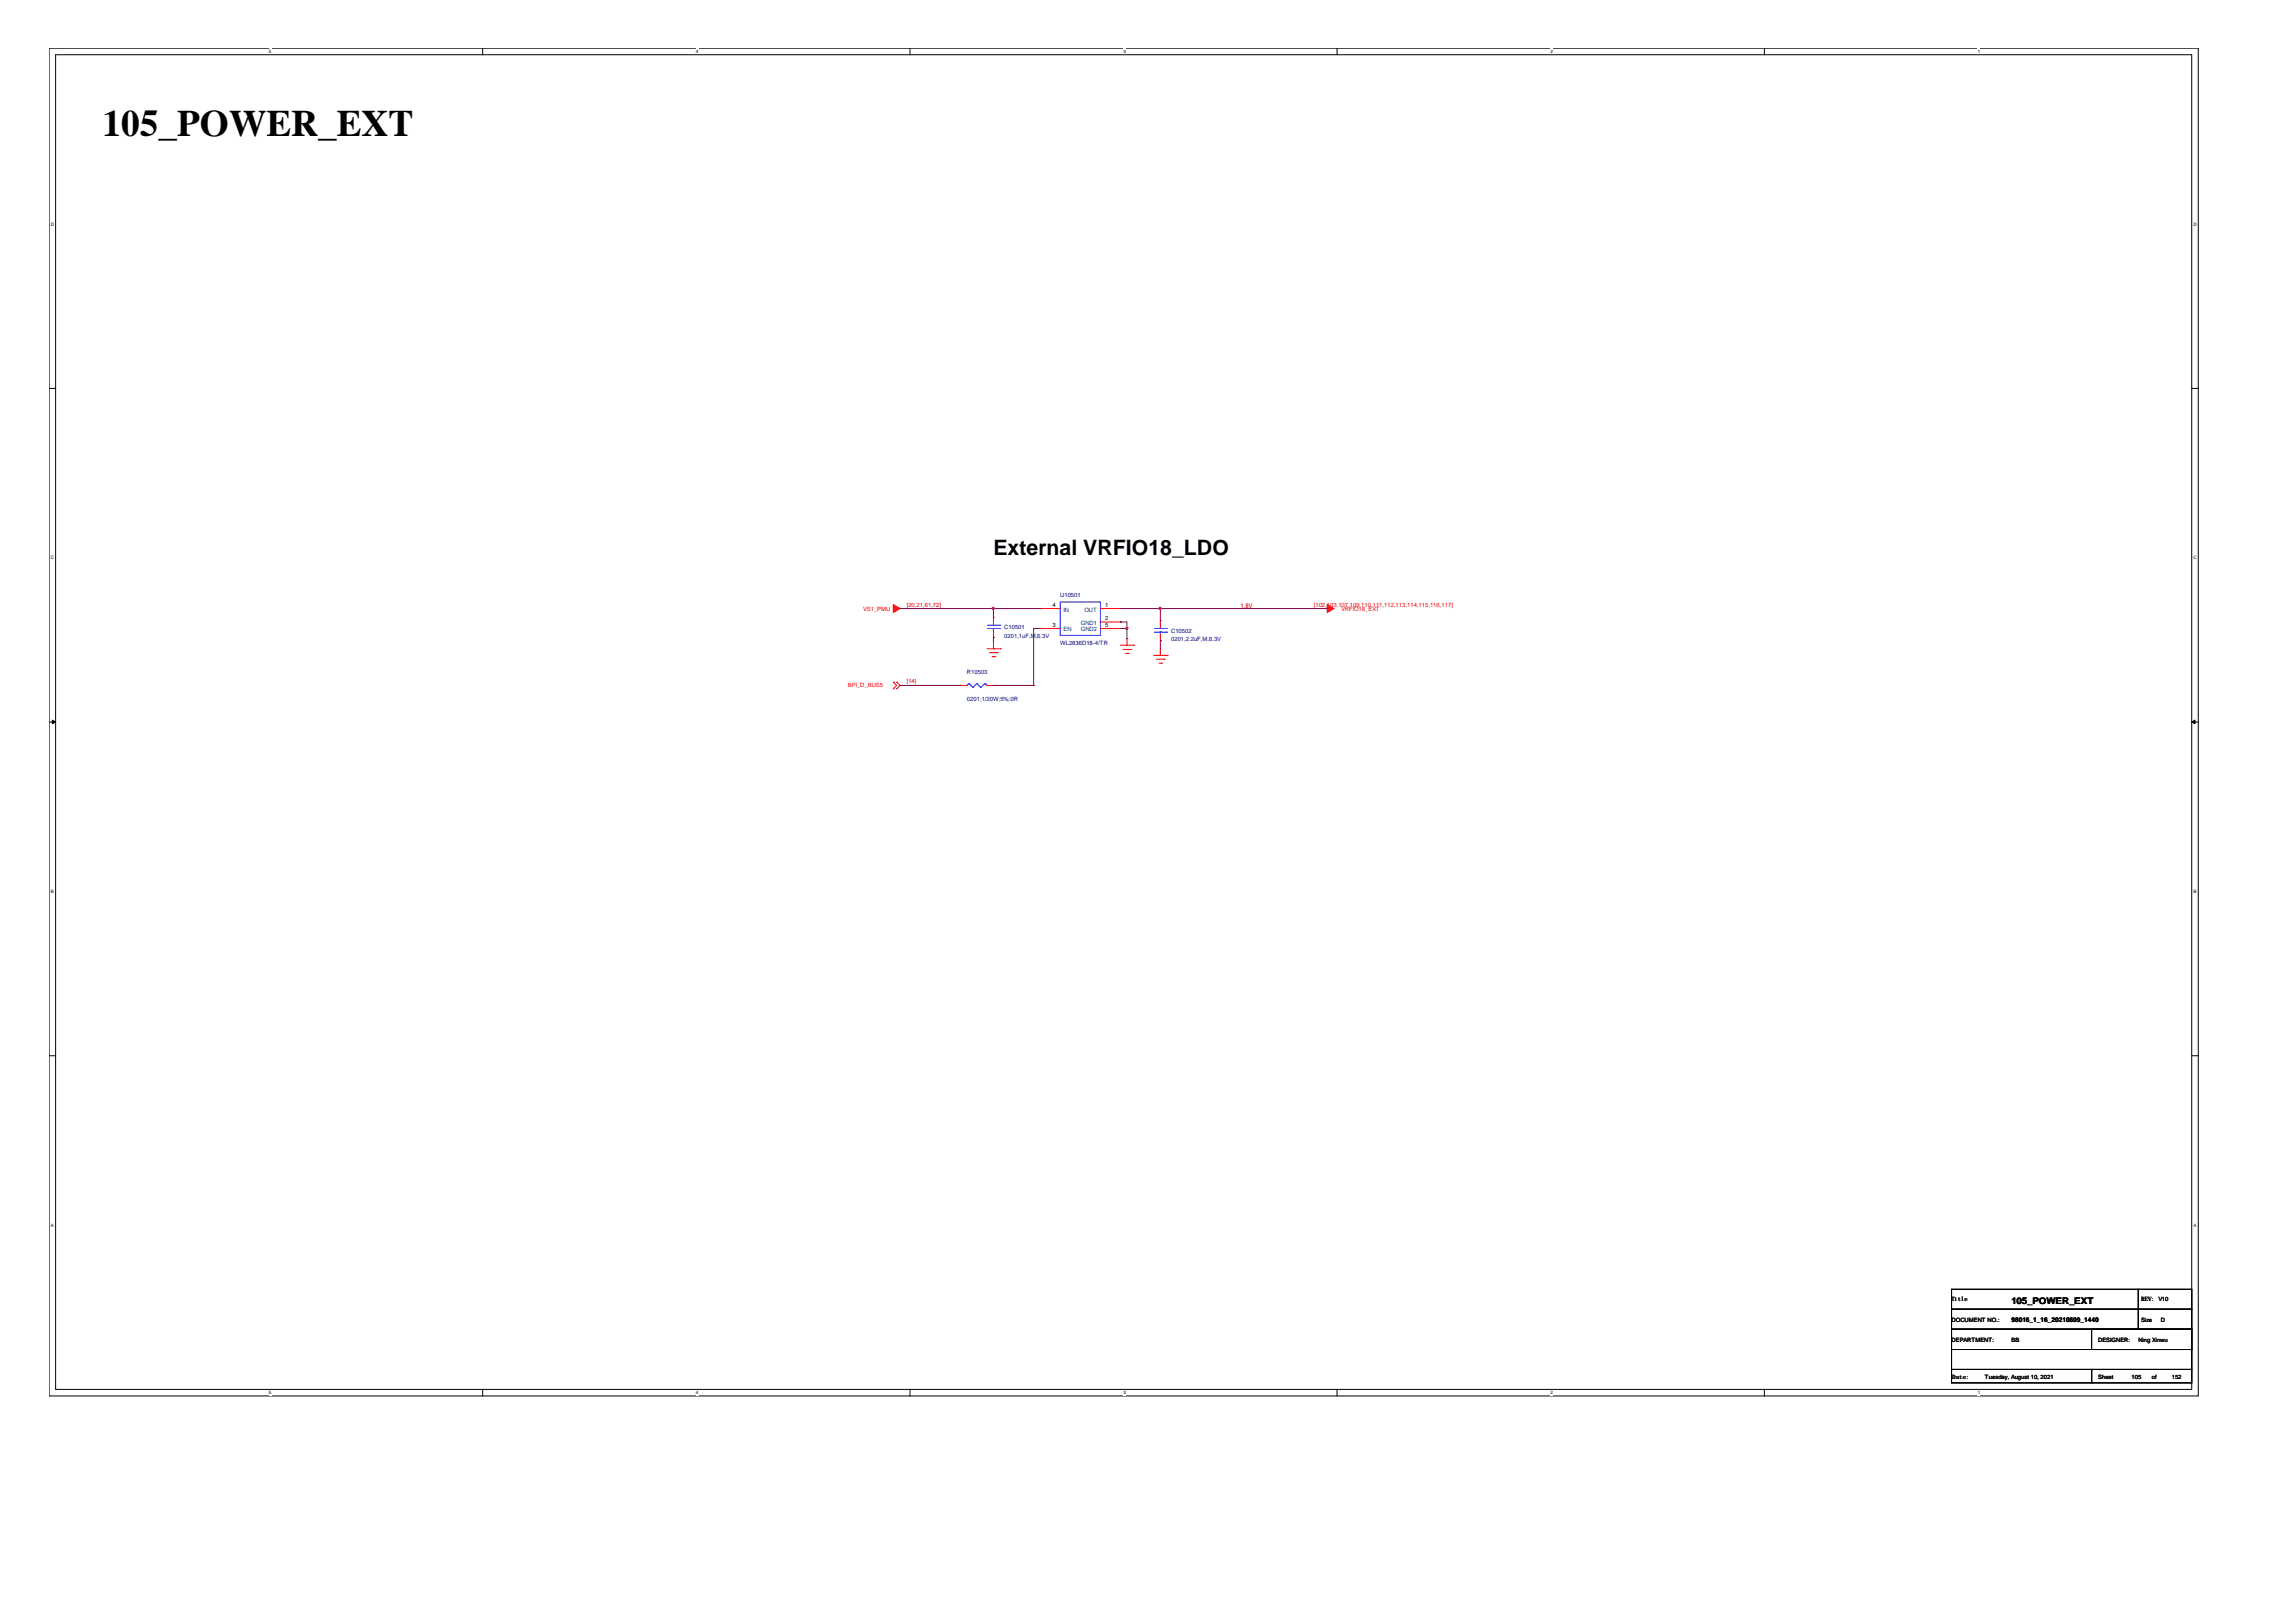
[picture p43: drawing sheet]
<svg xmlns="http://www.w3.org/2000/svg" width="297mm" height="210mm" viewBox="0 0 297 210" stroke-linecap="round" stroke-linejoin="round" font-family="sans-serif">
<defs><g id="words">
<text font-size="4.8" x="13.3" y="17.5">105_POWER_EXT</text>
<text font-size="2.8" x="128.5" y="71.9">External VRFIO18_LDO</text>
<text font-size="1.2" x="260.2" y="168.8">105_POWER_EXT</text>
<g font-size=".8" fill="#000080">
<text x="137.2" y="77.3">U10501</text>
<text x="129.9" y="81.5">C10501</text>
<text x="129.9" y="82.5">0201,1uF,M,6.3V</text>
<text x="137.2" y="83.5">WL2836D18-4/TR</text>
<text x="151.5" y="81.9">C10502</text>
<text x="151.5" y="82.9">0201,2.2uF,M,6.3V</text>
<text x="125.1" y="87.3">R10503</text>
<text x="125.1" y="90.8">0201;1/20W;5%;0R</text>
</g>
<g font-size=".8" fill="#f00">
<text x="111.7" y="79.1">VS1_PMU</text>
<text x="117.3" y="78.5">[20,21,61,72]</text>
<text x="160.5" y="78.7">1.8V</text>
<text x="170" y="78.5">[102,103,107,109,110,111,112,113,114,115,116,117]</text>
<text x="173.5" y="79.1">VRFIO18_EXT</text>
<text x="109.7" y="88.9">BPI_D_BUS5</text>
<text x="117.3" y="88.4">[14]</text>
</g>
<g font-size=".8">
<text x="136.1" y="81.1">3</text>
<text x="136.1" y="78.5">4</text>
<text x="143" y="78.5">1</text>
<text x="143" y="80.3">2</text>
<text x="143" y="81.1">5</text>
<text x="252.5" y="168.4">Title</text>
<text x="252.5" y="171">DOCUMENT NO.:</text>
<text x="252.5" y="173.6">DEPARTMENT:</text>
<text x="260.2" y="173.6">BB</text>
<text x="260.2" y="171.1">98016_1_16_20210809_1440</text>
<text x="271.4" y="173.6">DESIGNER:</text>
<text x="276.6" y="173.6">Ning Xinwu</text>
<text x="277" y="171">Size</text>
<text x="277" y="168.4">REV: V10</text>
<text x="279.6" y="171">D</text>
<text x="252.6" y="178.4">Date:</text>
<text x="256.8" y="178.4">Tuesday, August 10, 2021</text>
<text x="271.4" y="178.4">Sheet</text>
<text x="275.8" y="178.4">105</text>
<text x="278.4" y="178.4">of</text>
<text x="281" y="178.4">152</text>
</g>
<g font-size=".8" fill="#004080">
<text x="137.6" y="81.7">EN</text>
<text x="137.6" y="79.1">IN</text>
<text x="139.8" y="80.9">GND1</text>
<text x="139.8" y="81.7">GND2</text>
<text x="140.3" y="79.1">OUT</text>
</g>
<g font-size=".6">
<text x="34.8" y="6.9">5</text>
<text x="90" y="6.9">4</text>
<text x="145.3" y="6.9">3</text>
<text x="200.6" y="6.9">2</text>
<text x="255.9" y="6.9">1</text>
<text x="6.6" y="29.2">D</text>
<text x="283.8" y="29.2">D</text>
<text x="6.6" y="72.4">C</text>
<text x="283.8" y="72.4">C</text>
<text x="6.6" y="115.6">B</text>
<text x="283.8" y="115.6">B</text>
<text x="6.6" y="158.8">A</text>
<text x="283.8" y="158.8">A</text>
<text x="34.8" y="180.4">5</text>
<text x="90" y="180.4">4</text>
<text x="145.3" y="180.4">3</text>
<text x="200.6" y="180.4">2</text>
<text x="255.9" y="180.4">1</text>
</g>
</g></defs>
<path d="M6.3 6.2h278.1v174.5h-278.1zM7.2 7.1h276.3v172.7h-276.3z" fill="none" stroke="#000" stroke-width=".13"/>
<g fill="#fff">
<path d="M34.8 6.3h.3v.7h-.3z"/>
<path d="M34.8 179.9h.3v.7h-.3z"/>
</g>
<path d="M62.4 6.2v.9M62.4 179.8v.9" fill="none" stroke="#000" stroke-width=".13"/>
<g fill="#fff">
<path d="M90 6.3h.3v.7h-.3z"/>
<path d="M90 179.9h.3v.7h-.3z"/>
</g>
<path d="M117.7 6.2v.9M117.7 179.8v.9" fill="none" stroke="#000" stroke-width=".13"/>
<g fill="#fff">
<path d="M145.3 6.3h.3v.7h-.3z"/>
<path d="M145.3 179.9h.3v.7h-.3z"/>
</g>
<path d="M173 6.2v.9M173 179.8v.9" fill="none" stroke="#000" stroke-width=".13"/>
<g fill="#fff">
<path d="M200.6 6.3h.3v.7h-.3z"/>
<path d="M200.6 179.9h.3v.7h-.3z"/>
</g>
<path d="M228.3 6.2v.9M228.3 179.8v.9" fill="none" stroke="#000" stroke-width=".13"/>
<g fill="#fff">
<path d="M255.9 6.3h.3v.7h-.3z"/>
<path d="M255.9 179.9h.3v.7h-.3z"/>
<path d="M6.6 28.7h.3v.7h-.3z"/>
<path d="M283.8 28.7h.3v.7h-.3z"/>
<path d="M6.6 71.9h.3v.6h-.3z"/>
<path d="M283.8 71.9h.3v.6h-.3z"/>
</g>
<path d="M6.3 50.3h.9M283.5 50.3h.9" fill="none" stroke="#000" stroke-width=".13"/>
<g fill="#fff">
<path d="M6.6 115h.3v.7h-.3z"/>
<path d="M283.8 115h.3v.7h-.3z"/>
</g>
<path d="M6.3 93.4h.9M283.5 93.4h.9" fill="none" stroke="#000" stroke-width=".13"/>
<g fill="#000" stroke="#000" stroke-width=".13">
<path d="M6.8 93.2l.4 .2-.4 .3z" fill-rule="evenodd"/>
<path d="M283.5 93.4l.5-.2v.5z" fill-rule="evenodd"/>
</g>
<g fill="#fff">
<path d="M6.6 158.2h.3v.7h-.3z"/>
<path d="M283.8 158.2h.3v.7h-.3z"/>
</g>
<path d="M6.3 136.6h.9M283.5 136.6h.9M252.5 166.8h24.1v2.6h-24.1zM252.5 169.4h24.1v2.6h-24.1zM252.5 177.2h18.1v1.8h-18.1zM252.5 174.6h31v2.6h-31zM252.5 172h31v2.6h-31zM270.6 177.2h12.9v1.8h-12.9zM270.6 172h12.9v2.6h-12.9zM276.6 166.8h6.9v2.6h-6.9zM276.6 169.4h6.9v2.6h-6.9z" fill="none" stroke="#000" stroke-width=".13"/>
<g fill="none" stroke="#f00" stroke-width=".13">
<path d="M128.5 79.9h.1M128.5 79.9v.8M134.6 78.8h.1M134.6 78.8h2.6M142.4 78.8h2.5M144.9 78.8h.1M115.6 88.3h.1M115.6 89.1h.1M115.6 88.3l.4 .4-.4 .4M116 89.1h.1M116 88.3h.1M116 88.3l.5 .4-.5 .4"/>
<path d="M124.2 88.7h.1M124.2 88.7h.9M127.7 84h1.7M127.7 88.7h.8M128 84.5h1M128.4 85h.3M128.5 84h.1M128.5 88.7h.1M128.5 82.5h.1M128.5 81.6v.9M128.5 83.1v.9M128.7 85h.1"/>
<path d="M129 84.5h.1M129.4 84h.1M134.6 81.3h.1M134.6 81.3h2.6M142.4 80.5h2.5M142.4 81.3h2.5M144.9 80.5h.1M144.9 81.3h.1M144.9 83.5h1.8M145.3 84h1M145.6 84.6h.4M145.8 83.5h.1"/>
<path d="M145.8 82.6v.9M146 84.6h.1M146.3 84h.1M146.7 83.5h.1M149.3 84.8h1.7M149.6 85.3h1M149.9 85.8h.4M150.1 84.8h.1M150.1 80.3h.1M150.1 82.9h.1M150.1 80.3v.9M150.1 82.1v.8"/>
<path d="M150.1 84v.8M150.3 85.8h.1M150.6 85.3h.1M151 84.8h.1"/>
</g>
<g fill="#f00" stroke="#f00" stroke-width=".13">
<path d="M115.6 78.2l.9 .6-.9 .5z" fill-rule="evenodd"/>
<path d="M171.7 78.2l.9 .6-.9 .5z" fill-rule="evenodd"/>
</g>
<g fill="none" stroke="#00f" stroke-width=".13">
<path d="M137.2 77.9h5.2v4.3h-5.2zM125.3 88.4h.1M125.3 88.4l-.2 .3M125.3 88.4l.6 .6M125.9 89h.1M126.4 88.4h.1M126.4 88.4l-.5 .6M126.4 88.4l.5 .6M126.9 89h.1M127.4 88.4h.1M127.4 88.4l-.5 .6M127.4 88.4l.3 .3"/>
<path d="M127.7 88.7h.1M127.8 81.3h1.5M127.8 80.9h1.5M128.5 80.9h.1M128.5 81.3h.1M128.5 80.7v.2M128.5 81.3v.3M129.3 81.3h.1M129.3 80.9h.1M149.4 81.8h1.5M149.4 81.3h1.5M150.1 81.3h.1"/>
<path d="M150.1 81.8h.1M150.1 81.2v.1M150.1 81.8v.3M150.9 81.8h.1M150.9 81.3h.1"/>
</g>
<g fill="none" stroke="#800040" stroke-width=".13">
<path d="M116.5 78.8h18.1M128.5 78.8h.1M128.5 78.8v1.1M144.9 78.8h26.8M150.1 78.8h.1M150.1 78.8v1.5M171.7 78.8h.1M116.5 88.7h7.7M124.2 88.7h.1M128.5 82.5h.1M128.5 82.5v.6M128.5 88.7h5.2"/>
<path d="M133.7 81.3h.1M133.7 88.7h.1M133.7 81.3v7.4M133.7 81.3h.9M144.9 80.5h.1M144.9 81.3h.9M144.9 80.5h.9v2.1M145.8 81.3h.1M145.8 82.6h.1M150.1 82.9h.1M150.1 82.9v1.1"/>
</g>
<g fill="#f0f" stroke="#f0f" stroke-width=".13">
<path d="M128.4 78.6h.2v.2h-.2z" fill-rule="evenodd"/>
<path d="M150 78.6h.2v.2h-.2z" fill-rule="evenodd"/>
<path d="M145.7 81.2h.2v.2h-.2z" fill-rule="evenodd"/>
<path d="M128.4 78.6h.2v.2h-.2z" fill-rule="evenodd"/>
<path d="M150 78.6h.2v.2h-.2z" fill-rule="evenodd"/>
<path d="M145.7 81.2h.2v.2h-.2z" fill-rule="evenodd"/>
</g>
<use href="#words"/>
</svg>
